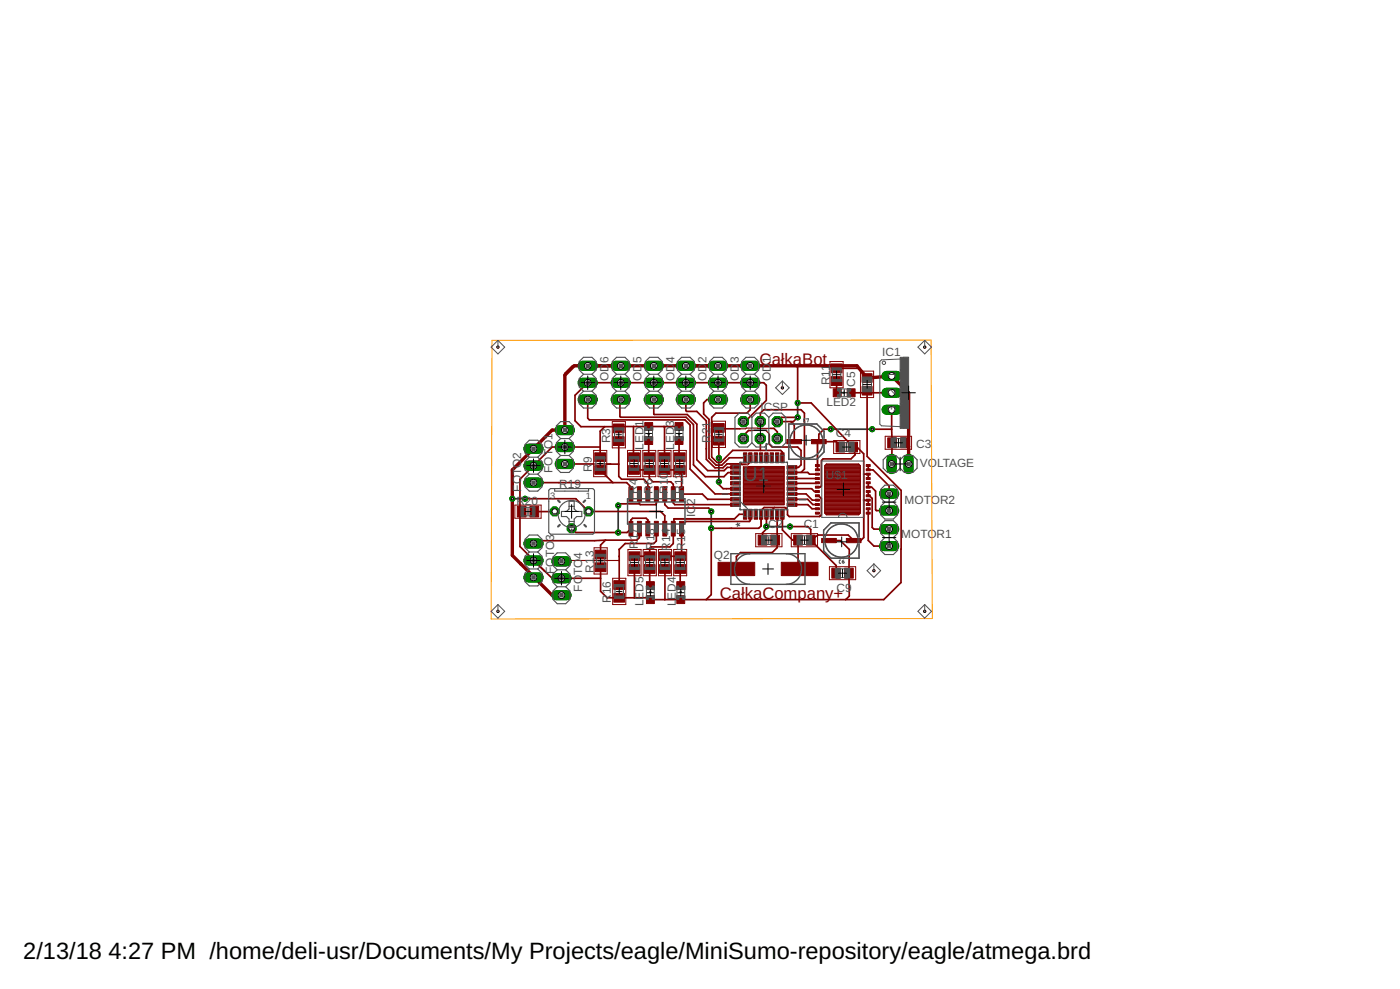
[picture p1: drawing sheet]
<svg xmlns="http://www.w3.org/2000/svg" width="210mm" height="148mm" viewBox="0 0 210 148" stroke-linecap="round" stroke-linejoin="round" font-family="sans-serif">
<defs><g id="words">
<g font-size="3.5">
<text x="3.5" y="143.7">2/13/18</text>
<text x="16.3" y="143.7">4:27 PM /home/deli-usr/Documents/My Projects/eagle/MiniSumo-repository/eagle/atmega.brd</text>
</g>
<text font-size="2.9" fill="#505050" x="111.5" y="72.1">U1</text>
<g font-size="2.5" fill="#800000">
<text x="113.9" y="54.7">CałkaBot</text>
<text x="107.9" y="89.8">CałkaCompany+</text>
</g>
<g font-size="1.8" fill="#505050">
<text x="132.3" y="53.3">IC1</text>
<text x="91.2" y="57.1" transform="rotate(-90 91.2 57.1)">OD</text>
<text x="91.2" y="54.4" transform="rotate(-90 91.2 54.4)">6</text>
<text x="96.2" y="57.1" transform="rotate(-90 96.2 57.1)">OD</text>
<text x="96.2" y="54.4" transform="rotate(-90 96.2 54.4)">5</text>
<text x="101.1" y="57.1" transform="rotate(-90 101.1 57.1)">OD</text>
<text x="101.1" y="54.4" transform="rotate(-90 101.1 54.4)">4</text>
<text x="105.9" y="57.1" transform="rotate(-90 105.9 57.1)">OD</text>
<text x="105.9" y="54.4" transform="rotate(-90 105.9 54.4)">2</text>
<text x="110.8" y="57.1" transform="rotate(-90 110.8 57.1)">OD</text>
<text x="110.8" y="54.4" transform="rotate(-90 110.8 54.4)">3</text>
<text x="115.6" y="57.1" transform="rotate(-90 115.6 57.1)">OD</text>
<text x="115.6" y="54.4" transform="rotate(-90 115.6 54.4)">1</text>
<text x="124.4" y="57.7" transform="rotate(-90 124.4 57.7)">R11</text>
<text x="128.2" y="57.9" transform="rotate(-90 128.2 57.9)">C5</text>
<text x="134.3" y="59.2" transform="rotate(-90 134.3 59.2)">2</text>
<text x="134.3" y="56.7" transform="rotate(-90 134.3 56.7)">1</text>
<text x="96.5" y="63.9" transform="rotate(-90 96.5 63.9)">1</text>
<text x="101.1" y="63.9" transform="rotate(-90 101.1 63.9)">3</text>
<text x="114" y="61.5">ICSP</text>
<text x="123.9" y="60.9">LED2</text>
<text x="125.3" y="65.5">C4</text>
<text x="134.3" y="61.8" transform="rotate(-90 134.3 61.8)">3</text>
<text x="82.9" y="70.9" transform="rotate(-90 82.9 70.9)">FOTO1</text>
<text x="88.7" y="70.7" transform="rotate(-90 88.7 70.7)">R</text>
<text x="88.7" y="69.4" transform="rotate(-90 88.7 69.4)">9</text>
<text x="91.5" y="66.4" transform="rotate(-90 91.5 66.4)">R3</text>
<text x="96.5" y="67.4" transform="rotate(-90 96.5 67.4)">LED</text>
<text x="100.1" y="71.7" transform="rotate(-90 100.1 71.7)">0</text>
<text x="101.1" y="67.4" transform="rotate(-90 101.1 67.4)">LED</text>
<text x="106.5" y="66.3" transform="rotate(-90 106.5 66.3)">R21</text>
<text x="123.8" y="71.8">U$1</text>
<text x="137.4" y="67.1">C3</text>
<text x="137.9" y="70">VOLTAGE</text>
<text x="77.4" y="75.6">R20</text>
<text x="78.2" y="73.6" transform="rotate(-90 78.2 73.6)">FOTO2</text>
<text x="83.8" y="73.1">R19</text>
<text x="95.6" y="74" transform="rotate(-90 95.6 74)">R4</text>
<text x="97.9" y="74" transform="rotate(-90 97.9 74)">R6</text>
<text x="100.1" y="74" transform="rotate(-90 100.1 74)">R1</text>
<text x="102.4" y="74" transform="rotate(-90 102.4 74)">R12</text>
<text x="104.2" y="77.5" transform="rotate(-90 104.2 77.5)">IC</text>
<text x="104.2" y="75.7" transform="rotate(-90 104.2 75.7)">2</text>
<text x="135.6" y="75.5">MOTOR2</text>
<text x="87.3" y="83.7" transform="rotate(-90 87.3 83.7)">4</text>
<text x="89" y="83.5" transform="rotate(-90 89 83.5)">3</text>
<text x="95.6" y="82.2" transform="rotate(-90 95.6 82.2)">R</text>
<text x="95.6" y="80.9" transform="rotate(-90 95.6 80.9)">17</text>
<text x="98.1" y="82.4" transform="rotate(-90 98.1 82.4)">R18</text>
<text x="100.5" y="82.5" transform="rotate(-90 100.5 82.5)">R14</text>
<text x="102.7" y="82.5" transform="rotate(-90 102.7 82.5)">R15</text>
<text x="107" y="83.7">Q2</text>
<text x="111.6" y="79" transform="rotate(-90 111.6 79)">*</text>
<text x="115.1" y="79.2">C2</text>
<text x="120.5" y="79.2">C1</text>
<text x="135.1" y="80.6">MOTOR1</text>
<text x="83.1" y="86" transform="rotate(-90 83.1 86)">FOTO3</text>
<text x="87.3" y="88.6" transform="rotate(-90 87.3 88.6)">FO</text>
<text x="87.3" y="86.2" transform="rotate(-90 87.3 86.2)">TO</text>
<text x="89" y="85.8" transform="rotate(-90 89 85.8)">R1</text>
<text x="125.4" y="88.7">C9</text>
<text x="91.6" y="90.3" transform="rotate(-90 91.6 90.3)">R16</text>
<text x="96.5" y="90.8" transform="rotate(-90 96.5 90.8)">LED5</text>
<text x="101.3" y="90.8" transform="rotate(-90 101.3 90.8)">LED4</text>
</g>
<g font-size="1.4" fill="#505050">
<text x="82.5" y="74.8">3</text>
<text x="87.8" y="74.8">1</text>
</g>
</g></defs>
<path d="M76.8 74.7h1.9M92.7 75.7v4.1M106.6 76.6v2.5M107.8 68.6v3.6M114.9 78.9h3.5M119.6 60.4v2.1M124.5 64.3h6.3" fill="none" stroke="#000080" stroke-width=".25"/>
<path d="M132.9 56.3h1.6" fill="none" stroke="#008000" stroke-width="1.5"/>
<circle cx="133.7" cy="56.3" r=".51" fill="#fff" stroke="#000" stroke-width=".15"/>
<path d="M132.9 58.8h1.6" fill="none" stroke="#008000" stroke-width="1.5"/>
<circle cx="133.7" cy="58.8" r=".51" fill="#fff" stroke="#000" stroke-width=".15"/>
<path d="M132.9 61.4h1.6" fill="none" stroke="#008000" stroke-width="1.5"/>
<circle cx="133.7" cy="61.4" r=".51" fill="#fff" stroke="#000" stroke-width=".15"/>
<path d="M83.9 69.5h1.5" fill="none" stroke="#008000" stroke-width="1.5"/>
<circle cx="84.7" cy="69.5" r=".51" fill="#fff" stroke="#000" stroke-width=".15"/>
<path d="M83.9 67h1.5" fill="none" stroke="#008000" stroke-width="1.5"/>
<circle cx="84.7" cy="67" r=".51" fill="#fff" stroke="#000" stroke-width=".15"/>
<path d="M83.9 64.4h1.5" fill="none" stroke="#008000" stroke-width="1.5"/>
<circle cx="84.7" cy="64.4" r=".51" fill="#fff" stroke="#000" stroke-width=".15"/>
<path d="M97.3 54.8h1.5" fill="none" stroke="#008000" stroke-width="1.5"/>
<circle cx="98" cy="54.8" r=".51" fill="#fff" stroke="#000" stroke-width=".15"/>
<path d="M97.3 57.3h1.5" fill="none" stroke="#008000" stroke-width="1.5"/>
<circle cx="98" cy="57.3" r=".51" fill="#fff" stroke="#000" stroke-width=".15"/>
<path d="M97.3 59.9h1.5" fill="none" stroke="#008000" stroke-width="1.5"/>
<circle cx="98" cy="59.9" r=".51" fill="#fff" stroke="#000" stroke-width=".15"/>
<path d="M92.3 54.8h1.5" fill="none" stroke="#008000" stroke-width="1.5"/>
<circle cx="93.1" cy="54.8" r=".51" fill="#fff" stroke="#000" stroke-width=".15"/>
<path d="M92.3 57.3h1.5" fill="none" stroke="#008000" stroke-width="1.5"/>
<circle cx="93.1" cy="57.3" r=".51" fill="#fff" stroke="#000" stroke-width=".15"/>
<path d="M92.3 59.9h1.5" fill="none" stroke="#008000" stroke-width="1.5"/>
<circle cx="93.1" cy="59.9" r=".51" fill="#fff" stroke="#000" stroke-width=".15"/>
<path d="M87.4 54.8h1.5" fill="none" stroke="#008000" stroke-width="1.5"/>
<circle cx="88.1" cy="54.8" r=".51" fill="#fff" stroke="#000" stroke-width=".15"/>
<path d="M87.4 57.3h1.5" fill="none" stroke="#008000" stroke-width="1.5"/>
<circle cx="88.1" cy="57.3" r=".51" fill="#fff" stroke="#000" stroke-width=".15"/>
<path d="M87.4 59.9h1.5" fill="none" stroke="#008000" stroke-width="1.5"/>
<circle cx="88.1" cy="59.9" r=".51" fill="#fff" stroke="#000" stroke-width=".15"/>
<path d="M79.2 72.3h1.6" fill="none" stroke="#008000" stroke-width="1.5"/>
<circle cx="80" cy="72.3" r=".51" fill="#fff" stroke="#000" stroke-width=".15"/>
<path d="M79.2 69.8h1.6" fill="none" stroke="#008000" stroke-width="1.5"/>
<circle cx="80" cy="69.8" r=".51" fill="#fff" stroke="#000" stroke-width=".15"/>
<path d="M79.2 67.2h1.6" fill="none" stroke="#008000" stroke-width="1.5"/>
<circle cx="80" cy="67.2" r=".51" fill="#fff" stroke="#000" stroke-width=".15"/>
<path d="M79.2 81.4h1.6" fill="none" stroke="#008000" stroke-width="1.5"/>
<circle cx="80" cy="81.4" r=".51" fill="#fff" stroke="#000" stroke-width=".15"/>
<path d="M79.2 84h1.6" fill="none" stroke="#008000" stroke-width="1.5"/>
<circle cx="80" cy="84" r=".51" fill="#fff" stroke="#000" stroke-width=".15"/>
<path d="M79.2 86.5h1.6" fill="none" stroke="#008000" stroke-width="1.5"/>
<circle cx="80" cy="86.5" r=".51" fill="#fff" stroke="#000" stroke-width=".15"/>
<path d="M83.4 84.1h1.5" fill="none" stroke="#008000" stroke-width="1.5"/>
<circle cx="84.2" cy="84.1" r=".51" fill="#fff" stroke="#000" stroke-width=".15"/>
<path d="M83.4 86.6h1.5" fill="none" stroke="#008000" stroke-width="1.5"/>
<circle cx="84.2" cy="86.6" r=".51" fill="#fff" stroke="#000" stroke-width=".15"/>
<path d="M83.4 89.2h1.5" fill="none" stroke="#008000" stroke-width="1.5"/>
<circle cx="84.2" cy="89.2" r=".51" fill="#fff" stroke="#000" stroke-width=".15"/>
<circle cx="111.5" cy="65.7" r=".83" fill="#008000" stroke="#008000" stroke-width=".15"/>
<circle cx="111.5" cy="65.7" r=".51" fill="#fff" stroke="#000" stroke-width=".15"/>
<circle cx="111.5" cy="63.2" r=".83" fill="#008000" stroke="#008000" stroke-width=".15"/>
<circle cx="111.5" cy="63.2" r=".51" fill="#fff" stroke="#000" stroke-width=".15"/>
<circle cx="114" cy="65.7" r=".83" fill="#008000" stroke="#008000" stroke-width=".15"/>
<circle cx="114" cy="65.7" r=".51" fill="#fff" stroke="#000" stroke-width=".15"/>
<circle cx="114" cy="63.2" r=".83" fill="#008000" stroke="#008000" stroke-width=".15"/>
<circle cx="114" cy="63.2" r=".51" fill="#fff" stroke="#000" stroke-width=".15"/>
<circle cx="116.5" cy="65.7" r=".83" fill="#008000" stroke="#008000" stroke-width=".15"/>
<circle cx="116.5" cy="65.7" r=".51" fill="#fff" stroke="#000" stroke-width=".15"/>
<circle cx="116.5" cy="63.2" r=".83" fill="#008000" stroke="#008000" stroke-width=".15"/>
<circle cx="116.5" cy="63.2" r=".51" fill="#fff" stroke="#000" stroke-width=".15"/>
<path d="M133.7 68.7v1.6" fill="none" stroke="#008000" stroke-width="1.5"/>
<circle cx="133.7" cy="69.5" r=".51" fill="#fff" stroke="#000" stroke-width=".15"/>
<path d="M136.2 68.7v1.6" fill="none" stroke="#008000" stroke-width="1.5"/>
<circle cx="136.2" cy="69.5" r=".51" fill="#fff" stroke="#000" stroke-width=".15"/>
<path d="M111.7 54.8h1.5" fill="none" stroke="#008000" stroke-width="1.5"/>
<circle cx="112.5" cy="54.8" r=".51" fill="#fff" stroke="#000" stroke-width=".15"/>
<path d="M111.7 57.3h1.5" fill="none" stroke="#008000" stroke-width="1.5"/>
<circle cx="112.5" cy="57.3" r=".51" fill="#fff" stroke="#000" stroke-width=".15"/>
<path d="M111.7 59.9h1.5" fill="none" stroke="#008000" stroke-width="1.5"/>
<circle cx="112.5" cy="59.9" r=".51" fill="#fff" stroke="#000" stroke-width=".15"/>
<path d="M102.1 54.8h1.5" fill="none" stroke="#008000" stroke-width="1.5"/>
<circle cx="102.8" cy="54.8" r=".51" fill="#fff" stroke="#000" stroke-width=".15"/>
<path d="M102.1 57.3h1.5" fill="none" stroke="#008000" stroke-width="1.5"/>
<circle cx="102.8" cy="57.3" r=".51" fill="#fff" stroke="#000" stroke-width=".15"/>
<path d="M102.1 59.9h1.5" fill="none" stroke="#008000" stroke-width="1.5"/>
<circle cx="102.8" cy="59.9" r=".51" fill="#fff" stroke="#000" stroke-width=".15"/>
<path d="M106.9 54.8h1.5" fill="none" stroke="#008000" stroke-width="1.5"/>
<circle cx="107.7" cy="54.8" r=".51" fill="#fff" stroke="#000" stroke-width=".15"/>
<path d="M106.9 57.3h1.5" fill="none" stroke="#008000" stroke-width="1.5"/>
<circle cx="107.7" cy="57.3" r=".51" fill="#fff" stroke="#000" stroke-width=".15"/>
<path d="M106.9 59.9h1.5" fill="none" stroke="#008000" stroke-width="1.5"/>
<circle cx="107.7" cy="59.9" r=".51" fill="#fff" stroke="#000" stroke-width=".15"/>
<path d="M132.5 79.3h1.6" fill="none" stroke="#008000" stroke-width="1.5"/>
<circle cx="133.3" cy="79.3" r=".51" fill="#fff" stroke="#000" stroke-width=".15"/>
<path d="M132.5 81.8h1.6" fill="none" stroke="#008000" stroke-width="1.5"/>
<circle cx="133.3" cy="81.8" r=".51" fill="#fff" stroke="#000" stroke-width=".15"/>
<path d="M132.5 74h1.6" fill="none" stroke="#008000" stroke-width="1.5"/>
<circle cx="133.3" cy="74" r=".51" fill="#fff" stroke="#000" stroke-width=".15"/>
<path d="M132.5 76.5h1.6" fill="none" stroke="#008000" stroke-width="1.5"/>
<circle cx="133.3" cy="76.5" r=".51" fill="#fff" stroke="#000" stroke-width=".15"/>
<circle cx="88.2" cy="76.6" r=".71" fill="#008000" stroke="#008000" stroke-width=".15"/>
<circle cx="88.2" cy="76.6" r=".4" fill="#fff" stroke="#000" stroke-width=".15"/>
<circle cx="83.2" cy="76.6" r=".71" fill="#008000" stroke="#008000" stroke-width=".15"/>
<circle cx="83.2" cy="76.6" r=".4" fill="#fff" stroke="#000" stroke-width=".15"/>
<circle cx="85.7" cy="79.1" r=".71" fill="#008000" stroke="#008000" stroke-width=".15"/>
<circle cx="85.7" cy="79.1" r=".4" fill="#fff" stroke="#000" stroke-width=".15"/>
<circle cx="76.8" cy="74.7" r=".38" fill="#008000" stroke="#008000" stroke-width=".15"/>
<circle cx="76.8" cy="74.7" r=".17" fill="#fff" stroke="#000" stroke-width=".15"/>
<circle cx="78.7" cy="74.7" r=".38" fill="#008000" stroke="#008000" stroke-width=".15"/>
<circle cx="78.7" cy="74.7" r=".17" fill="#fff" stroke="#000" stroke-width=".15"/>
<circle cx="118.4" cy="78.9" r=".38" fill="#008000" stroke="#008000" stroke-width=".15"/>
<circle cx="118.4" cy="78.9" r=".17" fill="#fff" stroke="#000" stroke-width=".15"/>
<circle cx="114.9" cy="78.9" r=".38" fill="#008000" stroke="#008000" stroke-width=".15"/>
<circle cx="114.9" cy="78.9" r=".17" fill="#fff" stroke="#000" stroke-width=".15"/>
<circle cx="119.6" cy="60.4" r=".38" fill="#008000" stroke="#008000" stroke-width=".15"/>
<circle cx="119.6" cy="60.4" r=".17" fill="#fff" stroke="#000" stroke-width=".15"/>
<circle cx="119.6" cy="62.5" r=".38" fill="#008000" stroke="#008000" stroke-width=".15"/>
<circle cx="119.6" cy="62.5" r=".17" fill="#fff" stroke="#000" stroke-width=".15"/>
<circle cx="106.6" cy="76.6" r=".38" fill="#008000" stroke="#008000" stroke-width=".15"/>
<circle cx="106.6" cy="76.6" r=".17" fill="#fff" stroke="#000" stroke-width=".15"/>
<circle cx="106.6" cy="79.1" r=".38" fill="#008000" stroke="#008000" stroke-width=".15"/>
<circle cx="106.6" cy="79.1" r=".17" fill="#fff" stroke="#000" stroke-width=".15"/>
<circle cx="107.8" cy="72.2" r=".38" fill="#008000" stroke="#008000" stroke-width=".15"/>
<circle cx="107.8" cy="72.2" r=".17" fill="#fff" stroke="#000" stroke-width=".15"/>
<circle cx="107.8" cy="68.6" r=".38" fill="#008000" stroke="#008000" stroke-width=".15"/>
<circle cx="107.8" cy="68.6" r=".17" fill="#fff" stroke="#000" stroke-width=".15"/>
<circle cx="124.5" cy="64.3" r=".38" fill="#008000" stroke="#008000" stroke-width=".15"/>
<circle cx="124.5" cy="64.3" r=".17" fill="#fff" stroke="#000" stroke-width=".15"/>
<circle cx="130.8" cy="64.3" r=".38" fill="#008000" stroke="#008000" stroke-width=".15"/>
<circle cx="130.8" cy="64.3" r=".17" fill="#fff" stroke="#000" stroke-width=".15"/>
<circle cx="92.7" cy="79.8" r=".38" fill="#008000" stroke="#008000" stroke-width=".15"/>
<circle cx="92.7" cy="79.8" r=".17" fill="#fff" stroke="#000" stroke-width=".15"/>
<circle cx="92.7" cy="75.7" r=".38" fill="#008000" stroke="#008000" stroke-width=".15"/>
<circle cx="92.7" cy="75.7" r=".17" fill="#fff" stroke="#000" stroke-width=".15"/>
<g fill="#800000" stroke="#800000" stroke-width=".15">
<path d="M120.9 80.2h1.3v1.5h-1.3z"/>
<path d="M119 80.2h1.3v1.5h-1.3z"/>
<path d="M113.7 80.2h1.3v1.5h-1.3z"/>
<path d="M115.6 80.2h1.3v1.5h-1.3z"/>
<path d="M135 65.6h1.3v1.5h-1.3z"/>
<path d="M133.1 65.6h1.3v1.5h-1.3z"/>
<path d="M127.3 66.2h1.3v1.5h-1.3z"/>
<path d="M125.3 66.2h1.4v1.5h-1.4z"/>
<path d="M129.3 56h1.4v1.3h-1.4z"/>
<path d="M129.3 57.9h1.4v1.3h-1.4z"/>
<path d="M126.9 80.7h2.2v.6h-2.2z"/>
<path d="M123.2 80.7h2.2v.6h-2.2z"/>
<path d="M118 65.8h2.2v.7h-2.2z"/>
<path d="M121.7 65.8h2.2v.7h-2.2z"/>
<path d="M124.7 85.1h1.3v1.5h-1.3z"/>
<path d="M126.6 85.1h1.3v1.5h-1.3z"/>
<path d="M100.6 72.9h.6v2.2h-.6z"/>
<path d="M100.6 78.1h.6v2.2h-.6z"/>
<path d="M101.9 72.9h.6v2.2h-.6z"/>
<path d="M99.4 72.9h.6v2.2h-.6z"/>
<path d="M98.1 72.9h.6v2.2h-.6z"/>
<path d="M101.9 78.1h.6v2.2h-.6z"/>
<path d="M99.4 78.1h.6v2.2h-.6z"/>
<path d="M98.1 78.1h.6v2.2h-.6z"/>
<path d="M95.6 72.9h.6v2.2h-.6z"/>
<path d="M95.6 78.1h.6v2.2h-.6z"/>
<path d="M96.8 72.9h.6v2.2h-.6z"/>
<path d="M94.3 72.9h.6v2.2h-.6z"/>
<path d="M96.8 78.1h.6v2.2h-.6z"/>
<path d="M94.3 78.1h.6v2.2h-.6z"/>
<path d="M96.7 65.4h1.2v1.2h-1.2z"/>
<path d="M96.7 63.3h1.2v1.2h-1.2z"/>
<path d="M124.9 58.3h1.2v1.1h-1.2z"/>
<path d="M127 58.3h1.2v1.1h-1.2z"/>
<path d="M101.2 65.4h1.2v1.2h-1.2z"/>
<path d="M101.2 63.3h1.2v1.2h-1.2z"/>
<path d="M101.5 87.1h1.2v1.2h-1.2z"/>
<path d="M101.5 89.2h1.2v1.2h-1.2z"/>
<path d="M96.9 87.1h1.2v1.2h-1.2z"/>
<path d="M96.9 89.2h1.2v1.2h-1.2z"/>
<path d="M107.7 84.2h5.5v2h-5.5z"/>
<path d="M117.1 84.2h5.5v2h-5.5z"/>
<path d="M98.8 69.7h1.6v1.4h-1.6z"/>
<path d="M98.8 67.8h1.6v1.4h-1.6z"/>
<path d="M124.6 54.5h1.6v1.3h-1.6z"/>
<path d="M124.6 56.4h1.6v1.3h-1.6z"/>
<path d="M101.1 69.7h1.6v1.4h-1.6z"/>
<path d="M101.1 67.8h1.6v1.4h-1.6z"/>
<path d="M89.2 82.4h1.6v1.3h-1.6z"/>
<path d="M89.2 84.3h1.6v1.3h-1.6z"/>
<path d="M98.9 82.7h1.6v1.3h-1.6z"/>
<path d="M98.9 84.6h1.6v1.3h-1.6z"/>
<path d="M101.2 82.7h1.6v1.3h-1.6z"/>
<path d="M101.2 84.6h1.6v1.3h-1.6z"/>
<path d="M92 87h1.6v1.3h-1.6z"/>
<path d="M92 88.9h1.6v1.3h-1.6z"/>
<path d="M94.3 82.7h1.6v1.3h-1.6z"/>
<path d="M94.3 84.6h1.6v1.3h-1.6z"/>
<path d="M96.6 82.7h1.6v1.3h-1.6z"/>
<path d="M96.6 84.6h1.6v1.3h-1.6z"/>
<path d="M79.5 75.8h1.3v1.6h-1.3z"/>
<path d="M77.6 75.8h1.3v1.6h-1.3z"/>
<path d="M92 65.4h1.6v1.3h-1.6z"/>
<path d="M92 63.5h1.6v1.3h-1.6z"/>
<path d="M94.3 69.7h1.6v1.4h-1.6z"/>
<path d="M94.3 67.8h1.6v1.4h-1.6z"/>
<path d="M96.5 69.7h1.6v1.4h-1.6z"/>
<path d="M96.5 67.8h1.6v1.4h-1.6z"/>
<path d="M89.2 69.7h1.6v1.4h-1.6z"/>
<path d="M89.2 67.8h1.6v1.4h-1.6z"/>
<path d="M122.3 76.7h.6v.3h-.6z"/>
<path d="M122.3 76.1h.6v.3h-.6z"/>
<path d="M122.3 75.4h.6v.3h-.6z"/>
<path d="M122.3 74.8h.6v.3h-.6z"/>
<path d="M122.3 74.1h.6v.3h-.6z"/>
<path d="M122.3 73.5h.6v.3h-.6z"/>
<path d="M122.3 72.8h.6v.3h-.6z"/>
<path d="M122.3 72.2h.6v.3h-.6z"/>
<path d="M122.3 71.5h.6v.3h-.6z"/>
<path d="M122.3 70.9h.6v.3h-.6z"/>
<path d="M122.3 70.2h.6v.3h-.6z"/>
<path d="M122.3 69.6h.6v.3h-.6z"/>
<path d="M129.9 76.7h.6v.3h-.6z"/>
<path d="M129.9 76.1h.6v.3h-.6z"/>
<path d="M129.9 75.4h.6v.3h-.6z"/>
<path d="M129.9 74.8h.6v.3h-.6z"/>
<path d="M129.9 74.1h.6v.3h-.6z"/>
<path d="M129.9 73.5h.6v.3h-.6z"/>
<path d="M129.9 72.8h.6v.3h-.6z"/>
<path d="M129.9 72.2h.6v.3h-.6z"/>
<path d="M129.9 71.5h.6v.3h-.6z"/>
<path d="M129.9 70.9h.6v.3h-.6z"/>
<path d="M129.9 70.2h.6v.3h-.6z"/>
<path d="M129.9 69.6h.6v.3h-.6z"/>
<path d="M111.5 76.3h.5v1.5h-.5z"/>
<path d="M112.2 76.3h.6v1.5h-.6z"/>
<path d="M113.1 76.3h.5v1.5h-.5z"/>
<path d="M113.9 76.3h.5v1.5h-.5z"/>
<path d="M114.7 76.3h.5v1.5h-.5z"/>
<path d="M115.5 76.3h.5v1.5h-.5z"/>
<path d="M116.3 76.3h.5v1.5h-.5z"/>
<path d="M117.1 76.3h.5v1.5h-.5z"/>
<path d="M118 75.4h1.5v.5h-1.5z"/>
<path d="M118 74.5h1.5v.6h-1.5z"/>
<path d="M118 73.7h1.5v.6h-1.5z"/>
<path d="M118 73h1.5v.5h-1.5z"/>
<path d="M118 72.2h1.5v.5h-1.5z"/>
<path d="M118 71.4h1.5v.5h-1.5z"/>
<path d="M118 70.5h1.5v.6h-1.5z"/>
<path d="M118 69.8h1.5v.5h-1.5z"/>
<path d="M117.1 67.8h.5v1.5h-.5z"/>
<path d="M116.3 67.8h.5v1.5h-.5z"/>
<path d="M115.5 67.8h.5v1.5h-.5z"/>
<path d="M114.7 67.8h.5v1.5h-.5z"/>
<path d="M113.9 67.8h.5v1.5h-.5z"/>
<path d="M113.1 67.8h.5v1.5h-.5z"/>
<path d="M112.2 67.8h.6v1.5h-.6z"/>
<path d="M111.5 67.8h.5v1.5h-.5z"/>
<path d="M109.5 69.8h1.5v.5h-1.5z"/>
<path d="M109.5 70.5h1.5v.6h-1.5z"/>
<path d="M109.5 71.4h1.5v.5h-1.5z"/>
<path d="M109.5 72.2h1.5v.5h-1.5z"/>
<path d="M109.5 73h1.5v.5h-1.5z"/>
<path d="M109.5 73.7h1.5v.6h-1.5z"/>
<path d="M109.5 74.5h1.5v.6h-1.5z"/>
<path d="M109.5 75.4h1.5v.5h-1.5z"/>
<path d="M107 65.4h1.6v1.3h-1.6z"/>
<path d="M107 63.5h1.6v1.3h-1.6z"/>
</g>
<g fill="none" stroke="#800000" stroke-width=".17">
<path d="M89 69.5h2.5M97.1 77.9v.5M100.9 78.8v.4M101 77.8h9.1M102.2 78.8v.4M105.5 61.3v.7M108.9 73.2h.1M109.4 69.5h2.4M109.4 79.1h.3M110.1 75.6h.2M110.1 74.8h.2M110.3 73.2l-.1 .1"/>
<path d="M111.5 71h6.1M111.5 73.2h6.1M111.5 70.8h6.1M111.5 75.5h6.1M111.5 75.4h6.1M111.5 75.2h6.1M111.5 75.1h6.1M111.5 75h6.1M111.5 74.9h6.1M111.5 74.8h6.1M111.5 74.6h6.1M111.5 74.5h6.1"/>
<path d="M111.5 74.4h6.1M111.5 74.3h6.1M111.5 74.1h6.1M111.5 74h6.1M111.5 73.9h6.1M111.5 73.8h6.1M111.5 73.7h6.1M111.5 73.6h6.1M111.5 73.4h6.1M111.5 73.3h6.1M111.5 73.1h6.1M111.5 72.9h6.1"/>
<path d="M111.5 72.8h6.1M111.5 72.7h6.1M111.5 72.6h6.1M111.5 72.5h6.1M111.5 72.3h6.1M111.5 72.2h6.1M111.5 72.1h6.1M111.5 72h6.1M111.5 71.9h6.1M111.5 71.7h6.1M111.5 71.6h6.1M111.5 71.5h6.1"/>
<path d="M111.5 71.4h6.1M111.5 71.3h6.1M111.5 71.1h6.1M111.5 70.9h6.1M111.5 70.7h6.1M111.5 70.5h6.1M111.5 70.4h6.1M111.5 70.3h6.1M111.5 70.2h6.1M111.5 70.1h6.1M112.2 69.9h5.4v5.7h-6.1v-5.7h6.1M112.6 64.5h2.2l.5 .4"/>
<path d="M114 76.5v.5l.1 .1M114.1 77v1.8M115.5 64.2l-3.6-.1-.1 .1h-.8M115.7 76.8v.2M118.7 74h.4M121.1 70.8h-2.4M122.6 72.3l-.1 .1M122.6 75.6h-.3M122.8 66.2l-.2 .2v4M123.2 68.9l-.1 .1M123.7 71h5.3M123.7 73.2h5.3"/>
<path d="M123.7 70.8h5.3M123.7 75.6h5.3M123.7 76.8h5.3M123.7 76.7h5.3M123.7 76.6h5.3M123.7 76.4h5.3M123.7 76.3h5.3M123.7 76.2h5.3M123.7 76.1h5.3M123.7 76h5.3M123.7 75.8h5.3M123.7 75.7h5.3"/>
<path d="M123.7 75.5h5.3M123.7 75.4h5.3M123.7 75.2h5.3M123.7 75.1h5.3M123.7 75h5.3M123.7 74.9h5.3M123.7 74.8h5.3M123.7 74.6h5.3M123.7 74.5h5.3M123.7 74.4h5.3M123.7 74.3h5.3M123.7 74.1h5.3"/>
<path d="M123.7 74h5.3M123.7 73.9h5.3M123.7 73.8h5.3M123.7 73.7h5.3M123.7 73.6h5.3M123.7 73.4h5.3M123.7 73.3h5.3M123.7 73.1h5.3M123.7 72.9h5.3M123.7 72.8h5.3M123.7 72.7h5.3M123.7 72.6h5.3"/>
<path d="M123.7 72.5h5.3M123.7 72.3h5.3M123.7 72.2h5.3M123.7 72.1h5.3M123.7 72h5.3M123.7 71.9h5.3M123.7 71.7h5.3M123.7 71.6h5.3M123.7 71.5h5.3M123.7 71.4h5.3M123.7 71.3h5.3M123.7 71.1h5.3"/>
<path d="M123.7 70.9h5.3M123.7 70.7h5.3M123.7 70.5h5.3M123.7 70.4h5.3M123.7 70.3h5.3M123.7 70.2h5.3M123.7 70.1h5.3M123.7 69.9h5.3M123.7 69.8h5.3M123.7 76.9h5.2M123.7 69.7h5.2M123.8 77h5"/>
<path d="M123.8 69.6h5M123.9 69.5h4.8l.3 .3v7.1l-.3 .2h-4.8l-.2-.2v-7.1zM125.4 66.2h.1M129.5 74.8l.7 .1M129.5 71v9.5M129.8 71h.4M92.8 84h-7.4l-.1 .1h-1.1M102.2 83.1l-.3 .2M128 81h.6"/>
</g>
<g fill="none" stroke="#800000" stroke-width=".25">
<path d="M85.8 54.8l-1.1 1.1v.3M88.1 59.9v2.8l.3 .2h14.3l.8 .8v6.6l3.7 3.7h3.1M93.1 59.9l-.2 .1v2.4l.1 .1h9.9l1.1 1.1v6l1.7 1.8h2.8l.7-.6h1.1M98 59.9l.1 2.2h4.9l1.5 1.4v5.4l1.6 1.6h2.5l.5-.5h1.2M102.8 59.9v1.6l.2 .1h1.5l1.4 1.5v5.7l1.3 1.3h1.2l.6-.6 3.1 .1 .4-.4v-.6M107.7 59.9h-1.7l-.5 .5v1.6l.8 .8v5.8l1.1 1.1h.8l1.1-1.1h2.4M112.5 59.9v1.5l-.5 .5h-4.7l-.6 .6v6l.8 .8h.6l1.8-1.8h7.2l.2 .2v.9M119.5 54.8l.1 .1M119.6 54.8v5.6h2l6.3 6.6M125.4 55.2h3.5l1.1 1.4M125.4 57.1v1.7h.1M127.6 58.8h2.4"/>
<path d="M133.7 58.8h-3.4l-.3-.3v9.9l5.1 5.1v13.8l-2.6 2.5h-35l-.3-.2h-6.2l-1-1v-3.6M78 76.4l.2 .2M78.7 74.7h7.6l1.9 1.9h10.8l.7 .7v1.9M80 72.3h14l.6 .6v1.1M83.2 76.6h-3.1M84.7 69.5h4.3M85.7 79.1l.6 .7h7.7l.6-.6v-1.3l.2-.3h2.1l.2 .3v1.3M89.9 70.5l.1-.1 1.9 1.9M90 67h-7.2l-4.8 4.8v10.1l3.6 3.6M90.7 63.9l-.7 .7v3.9l.1-.3M91 69.5h1.8M92.8 66.1v5.3l.4 .4h3.3l.6 .6v1.6"/>
<path d="M93.1 63.9l-.3 .3M93.5 63.9h-.1M95 63.9v4.5l.1 .1M95.1 70.4h2.2v1.2l.6 .6h2.7l.3 .4v2.8l.3 .2h8.9M95.9 79.2v1.3l-.4 .4h-4.7M95.9 74v1.5M95.9 75.5h-3l-.2 .2M97.3 66v2.4v.1M98.4 74v1.5l-.1 .1h-2.3l-.1-.1M98.4 79.2v1.8l-.4 .4h-4.3l-.9 .9v5.4M99.5 63.9l.1 .1v4.5M99.6 70.4h2.3l.3 .3v3.3h3.1l.8 .8"/>
<path d="M99.7 74v1.6l.5 .5h6.1l.3 .5M100.9 79.2v2.2l-.5 .5h-2.8l-.2 .3v1.1h-2.3M101.8 66v2.4l.1 .1M102.2 79.2v3.9M105.9 67.2h.1M106.1 74.8h4M106.1 74.8h.1M107.8 72.2v.4l.6 .6h1.9M107.8 66.3v2.3M107.8 64.1l.1 .1h3.1M111.5 63.2h.2l3.2-3.2v-2.3l-.4-.4h-26.4l-1.9 1.9v3.8l.9 .9h14.7M111.7 77h-.9l-.7 .7h-9l-.1 1-.1 .1"/>
<path d="M112.5 77v1l-.1 .1h-9.6l-.6 .7M112.6 64.5h-.4l-.7 .8v.4M114 63.2v-1.3l.5-.5h5.6l.5 .5v8.4l-.5 .5M114 65.7v1.8M114.1 77v1.8l-.4 .3h-7.1v10l-.7 .7M114.9 77v2.2l-.6 .6v1.1M114.9 78.9h.1M115.3 65.1v1.4l.5 .5h3.8l.5 .5v2.1l-.4 .4h-1M115.5 64.2h.5l.5 .5v1M116.1 76l-.4 .4v.6M116.5 77v5l-.7 .8h-4.8l-.6 .6v1.8M117.2 62.5h2.4l-.6 .7h-2.5z"/>
<path d="M117.3 77v2.4l1.5 1.5h.9v4.1l.2 .2M117.8 76.1h.1M117.8 76.1l-.1-.1h-3.1l-.6 .5M118.4 78.9h2.7l.5 .4v1.6M118.6 63.2l.5 .5v2.5M118.7 73.2h3l.4 .4h.5M118.7 72.4h3.8M118.7 71.6l.1 .1h3.8M118.7 75.6h2.4l.7 .6h.8M118.7 74.8h2.4l.8 .8h.7M119.1 70.8h2l.3 .2h1.2M119.1 74h1.8l.9 .9h.8"/>
<path d="M122.6 74.3h.1l.4 .4v2.4l-.2 .3h-4.6l-.2-.3v-.7l-.3-.3M122.6 66.3v4.1M123.1 69v3.8l-.1 .2h-.4M124.5 64.3h-1l-.7 .8v1.1h2.6M125.4 66.2l.6 .8M127.9 67h.6l1 1v12.5l-.4 .5h-.5M127.9 67l.3 1.1-.6 .6h-4.2l-.2 .2M129.5 75l.7-.1v.7M129.5 71.1l.7-.1v.7M130.2 72.3v.7h.5l.6 .6v2.8l.1 .1h1.9M130.2 69.7v.7h.7l2.4 2.4v1.2M130.2 73.6v.7h.2l.4 .4v4.3l.2 .3h2.3"/>
<path d="M130.2 76.2v4.8l.8 .8h2.3M130.8 64.3h2.9M133.7 64.3v5.2M133.7 61.4v2.9M76.8 83.2l3.2 3.3 2.8 2.7M80 84l1.6 1.5M81.6 85.5l1.2 1.1h7.2M90.8 80.9l-10.4 .1-.4 .4M90.8 80.9l-.8 .8v1.4M92.8 83.3v.1M95.1 85.2v4.4M97.4 85.2v2.5h.1"/>
<path d="M99.7 85.2v4.6M99.7 83.3h2.3M102 85.2v2.5h.1M116.5 80.2l-.3 .7 .3-.3M121.6 80.9l1-.7h4.6l.8 .8M121.6 80.9l3.8 3.8v1.2M122.1 80.8l-.5 .1M124.3 81h1.7l1.3 1.3v7l-.5 .5"/>
</g>
<path d="M125.1 54.8l.3 .4M125.2 54.8l.4 .4M135.7 66.3l.5 .6M136.2 69.5v-10.7l-2.5-2.5-3.7 .3-1.5-1.8h-42.4l-1.4 1.4v8.2h-1.9l-6 6v12.8l6 6h1.4M78.1 84.5h.1" fill="none" stroke="#800000" stroke-width=".51"/>
<path d="M132.9 56.3h1.6" fill="none" stroke="#008000" stroke-width="1.5"/>
<circle cx="133.7" cy="56.3" r=".51" fill="#fff" stroke="#000" stroke-width=".15"/>
<path d="M132.9 58.8h1.6" fill="none" stroke="#008000" stroke-width="1.5"/>
<circle cx="133.7" cy="58.8" r=".51" fill="#fff" stroke="#000" stroke-width=".15"/>
<path d="M132.9 61.4h1.6" fill="none" stroke="#008000" stroke-width="1.5"/>
<circle cx="133.7" cy="61.4" r=".51" fill="#fff" stroke="#000" stroke-width=".15"/>
<path d="M83.9 69.5h1.5" fill="none" stroke="#008000" stroke-width="1.5"/>
<circle cx="84.7" cy="69.5" r=".51" fill="#fff" stroke="#000" stroke-width=".15"/>
<path d="M83.9 67h1.5" fill="none" stroke="#008000" stroke-width="1.5"/>
<circle cx="84.7" cy="67" r=".51" fill="#fff" stroke="#000" stroke-width=".15"/>
<path d="M83.9 64.4h1.5" fill="none" stroke="#008000" stroke-width="1.5"/>
<circle cx="84.7" cy="64.4" r=".51" fill="#fff" stroke="#000" stroke-width=".15"/>
<path d="M97.3 54.8h1.5" fill="none" stroke="#008000" stroke-width="1.5"/>
<circle cx="98" cy="54.8" r=".51" fill="#fff" stroke="#000" stroke-width=".15"/>
<path d="M97.3 57.3h1.5" fill="none" stroke="#008000" stroke-width="1.5"/>
<circle cx="98" cy="57.3" r=".51" fill="#fff" stroke="#000" stroke-width=".15"/>
<path d="M97.3 59.9h1.5" fill="none" stroke="#008000" stroke-width="1.5"/>
<circle cx="98" cy="59.9" r=".51" fill="#fff" stroke="#000" stroke-width=".15"/>
<path d="M92.3 54.8h1.5" fill="none" stroke="#008000" stroke-width="1.5"/>
<circle cx="93.1" cy="54.8" r=".51" fill="#fff" stroke="#000" stroke-width=".15"/>
<path d="M92.3 57.3h1.5" fill="none" stroke="#008000" stroke-width="1.5"/>
<circle cx="93.1" cy="57.3" r=".51" fill="#fff" stroke="#000" stroke-width=".15"/>
<path d="M92.3 59.9h1.5" fill="none" stroke="#008000" stroke-width="1.5"/>
<circle cx="93.1" cy="59.9" r=".51" fill="#fff" stroke="#000" stroke-width=".15"/>
<path d="M87.4 54.8h1.5" fill="none" stroke="#008000" stroke-width="1.5"/>
<circle cx="88.1" cy="54.8" r=".51" fill="#fff" stroke="#000" stroke-width=".15"/>
<path d="M87.4 57.3h1.5" fill="none" stroke="#008000" stroke-width="1.5"/>
<circle cx="88.1" cy="57.3" r=".51" fill="#fff" stroke="#000" stroke-width=".15"/>
<path d="M87.4 59.9h1.5" fill="none" stroke="#008000" stroke-width="1.5"/>
<circle cx="88.1" cy="59.9" r=".51" fill="#fff" stroke="#000" stroke-width=".15"/>
<path d="M79.2 72.3h1.6" fill="none" stroke="#008000" stroke-width="1.5"/>
<circle cx="80" cy="72.3" r=".51" fill="#fff" stroke="#000" stroke-width=".15"/>
<path d="M79.2 69.8h1.6" fill="none" stroke="#008000" stroke-width="1.5"/>
<circle cx="80" cy="69.8" r=".51" fill="#fff" stroke="#000" stroke-width=".15"/>
<path d="M79.2 67.2h1.6" fill="none" stroke="#008000" stroke-width="1.5"/>
<circle cx="80" cy="67.2" r=".51" fill="#fff" stroke="#000" stroke-width=".15"/>
<path d="M79.2 81.4h1.6" fill="none" stroke="#008000" stroke-width="1.5"/>
<circle cx="80" cy="81.4" r=".51" fill="#fff" stroke="#000" stroke-width=".15"/>
<path d="M79.2 84h1.6" fill="none" stroke="#008000" stroke-width="1.5"/>
<circle cx="80" cy="84" r=".51" fill="#fff" stroke="#000" stroke-width=".15"/>
<path d="M79.2 86.5h1.6" fill="none" stroke="#008000" stroke-width="1.5"/>
<circle cx="80" cy="86.5" r=".51" fill="#fff" stroke="#000" stroke-width=".15"/>
<path d="M83.4 84.1h1.5" fill="none" stroke="#008000" stroke-width="1.5"/>
<circle cx="84.2" cy="84.1" r=".51" fill="#fff" stroke="#000" stroke-width=".15"/>
<path d="M83.4 86.6h1.5" fill="none" stroke="#008000" stroke-width="1.5"/>
<circle cx="84.2" cy="86.6" r=".51" fill="#fff" stroke="#000" stroke-width=".15"/>
<path d="M83.4 89.2h1.5" fill="none" stroke="#008000" stroke-width="1.5"/>
<circle cx="84.2" cy="89.2" r=".51" fill="#fff" stroke="#000" stroke-width=".15"/>
<circle cx="111.5" cy="65.7" r=".83" fill="#008000" stroke="#008000" stroke-width=".15"/>
<circle cx="111.5" cy="65.7" r=".51" fill="#fff" stroke="#000" stroke-width=".15"/>
<circle cx="111.5" cy="63.2" r=".83" fill="#008000" stroke="#008000" stroke-width=".15"/>
<circle cx="111.5" cy="63.2" r=".51" fill="#fff" stroke="#000" stroke-width=".15"/>
<circle cx="114" cy="65.7" r=".83" fill="#008000" stroke="#008000" stroke-width=".15"/>
<circle cx="114" cy="65.7" r=".51" fill="#fff" stroke="#000" stroke-width=".15"/>
<circle cx="114" cy="63.2" r=".83" fill="#008000" stroke="#008000" stroke-width=".15"/>
<circle cx="114" cy="63.2" r=".51" fill="#fff" stroke="#000" stroke-width=".15"/>
<circle cx="116.5" cy="65.7" r=".83" fill="#008000" stroke="#008000" stroke-width=".15"/>
<circle cx="116.5" cy="65.7" r=".51" fill="#fff" stroke="#000" stroke-width=".15"/>
<circle cx="116.5" cy="63.2" r=".83" fill="#008000" stroke="#008000" stroke-width=".15"/>
<circle cx="116.5" cy="63.2" r=".51" fill="#fff" stroke="#000" stroke-width=".15"/>
<path d="M133.7 68.7v1.6" fill="none" stroke="#008000" stroke-width="1.5"/>
<circle cx="133.7" cy="69.5" r=".51" fill="#fff" stroke="#000" stroke-width=".15"/>
<path d="M136.2 68.7v1.6" fill="none" stroke="#008000" stroke-width="1.5"/>
<circle cx="136.2" cy="69.5" r=".51" fill="#fff" stroke="#000" stroke-width=".15"/>
<path d="M111.7 54.8h1.5" fill="none" stroke="#008000" stroke-width="1.5"/>
<circle cx="112.5" cy="54.8" r=".51" fill="#fff" stroke="#000" stroke-width=".15"/>
<path d="M111.7 57.3h1.5" fill="none" stroke="#008000" stroke-width="1.5"/>
<circle cx="112.5" cy="57.3" r=".51" fill="#fff" stroke="#000" stroke-width=".15"/>
<path d="M111.7 59.9h1.5" fill="none" stroke="#008000" stroke-width="1.5"/>
<circle cx="112.5" cy="59.9" r=".51" fill="#fff" stroke="#000" stroke-width=".15"/>
<path d="M102.1 54.8h1.5" fill="none" stroke="#008000" stroke-width="1.5"/>
<circle cx="102.8" cy="54.8" r=".51" fill="#fff" stroke="#000" stroke-width=".15"/>
<path d="M102.1 57.3h1.5" fill="none" stroke="#008000" stroke-width="1.5"/>
<circle cx="102.8" cy="57.3" r=".51" fill="#fff" stroke="#000" stroke-width=".15"/>
<path d="M102.1 59.9h1.5" fill="none" stroke="#008000" stroke-width="1.5"/>
<circle cx="102.8" cy="59.9" r=".51" fill="#fff" stroke="#000" stroke-width=".15"/>
<path d="M106.9 54.8h1.5" fill="none" stroke="#008000" stroke-width="1.5"/>
<circle cx="107.7" cy="54.8" r=".51" fill="#fff" stroke="#000" stroke-width=".15"/>
<path d="M106.9 57.3h1.5" fill="none" stroke="#008000" stroke-width="1.5"/>
<circle cx="107.7" cy="57.3" r=".51" fill="#fff" stroke="#000" stroke-width=".15"/>
<path d="M106.9 59.9h1.5" fill="none" stroke="#008000" stroke-width="1.5"/>
<circle cx="107.7" cy="59.9" r=".51" fill="#fff" stroke="#000" stroke-width=".15"/>
<path d="M132.5 79.3h1.6" fill="none" stroke="#008000" stroke-width="1.5"/>
<circle cx="133.3" cy="79.3" r=".51" fill="#fff" stroke="#000" stroke-width=".15"/>
<path d="M132.5 81.8h1.6" fill="none" stroke="#008000" stroke-width="1.5"/>
<circle cx="133.3" cy="81.8" r=".51" fill="#fff" stroke="#000" stroke-width=".15"/>
<path d="M132.5 74h1.6" fill="none" stroke="#008000" stroke-width="1.5"/>
<circle cx="133.3" cy="74" r=".51" fill="#fff" stroke="#000" stroke-width=".15"/>
<path d="M132.5 76.5h1.6" fill="none" stroke="#008000" stroke-width="1.5"/>
<circle cx="133.3" cy="76.5" r=".51" fill="#fff" stroke="#000" stroke-width=".15"/>
<circle cx="88.2" cy="76.6" r=".71" fill="#008000" stroke="#008000" stroke-width=".15"/>
<circle cx="88.2" cy="76.6" r=".4" fill="#fff" stroke="#000" stroke-width=".15"/>
<circle cx="83.2" cy="76.6" r=".71" fill="#008000" stroke="#008000" stroke-width=".15"/>
<circle cx="83.2" cy="76.6" r=".4" fill="#fff" stroke="#000" stroke-width=".15"/>
<circle cx="85.7" cy="79.1" r=".71" fill="#008000" stroke="#008000" stroke-width=".15"/>
<circle cx="85.7" cy="79.1" r=".4" fill="#fff" stroke="#000" stroke-width=".15"/>
<circle cx="76.8" cy="74.7" r=".38" fill="#008000" stroke="#008000" stroke-width=".15"/>
<circle cx="76.8" cy="74.7" r=".17" fill="#fff" stroke="#000" stroke-width=".15"/>
<circle cx="78.7" cy="74.7" r=".38" fill="#008000" stroke="#008000" stroke-width=".15"/>
<circle cx="78.7" cy="74.7" r=".17" fill="#fff" stroke="#000" stroke-width=".15"/>
<circle cx="118.4" cy="78.9" r=".38" fill="#008000" stroke="#008000" stroke-width=".15"/>
<circle cx="118.4" cy="78.9" r=".17" fill="#fff" stroke="#000" stroke-width=".15"/>
<circle cx="114.9" cy="78.9" r=".38" fill="#008000" stroke="#008000" stroke-width=".15"/>
<circle cx="114.9" cy="78.9" r=".17" fill="#fff" stroke="#000" stroke-width=".15"/>
<circle cx="119.6" cy="60.4" r=".38" fill="#008000" stroke="#008000" stroke-width=".15"/>
<circle cx="119.6" cy="60.4" r=".17" fill="#fff" stroke="#000" stroke-width=".15"/>
<circle cx="119.6" cy="62.5" r=".38" fill="#008000" stroke="#008000" stroke-width=".15"/>
<circle cx="119.6" cy="62.5" r=".17" fill="#fff" stroke="#000" stroke-width=".15"/>
<circle cx="106.6" cy="76.6" r=".38" fill="#008000" stroke="#008000" stroke-width=".15"/>
<circle cx="106.6" cy="76.6" r=".17" fill="#fff" stroke="#000" stroke-width=".15"/>
<circle cx="106.6" cy="79.1" r=".38" fill="#008000" stroke="#008000" stroke-width=".15"/>
<circle cx="106.6" cy="79.1" r=".17" fill="#fff" stroke="#000" stroke-width=".15"/>
<circle cx="107.8" cy="72.2" r=".38" fill="#008000" stroke="#008000" stroke-width=".15"/>
<circle cx="107.8" cy="72.2" r=".17" fill="#fff" stroke="#000" stroke-width=".15"/>
<circle cx="107.8" cy="68.6" r=".38" fill="#008000" stroke="#008000" stroke-width=".15"/>
<circle cx="107.8" cy="68.6" r=".17" fill="#fff" stroke="#000" stroke-width=".15"/>
<circle cx="124.5" cy="64.3" r=".38" fill="#008000" stroke="#008000" stroke-width=".15"/>
<circle cx="124.5" cy="64.3" r=".17" fill="#fff" stroke="#000" stroke-width=".15"/>
<circle cx="130.8" cy="64.3" r=".38" fill="#008000" stroke="#008000" stroke-width=".15"/>
<circle cx="130.8" cy="64.3" r=".17" fill="#fff" stroke="#000" stroke-width=".15"/>
<circle cx="92.7" cy="79.8" r=".38" fill="#008000" stroke="#008000" stroke-width=".15"/>
<circle cx="92.7" cy="79.8" r=".17" fill="#fff" stroke="#000" stroke-width=".15"/>
<circle cx="92.7" cy="75.7" r=".38" fill="#008000" stroke="#008000" stroke-width=".15"/>
<circle cx="92.7" cy="75.7" r=".17" fill="#fff" stroke="#000" stroke-width=".15"/>
<g fill="none" stroke="#800000" stroke-width=".15">
<path d="M124.4 54.2h2v3.9h-2zM129 55.6h2v4h-2zM77.2 75.7h3.9v1.9h-3.9zM89 67.5h2v3.9h-2zM91.8 63.2h2v3.9h-2zM94.1 67.5h2v3.9h-2zM96.4 67.5h1.9v3.9h-1.9zM98.7 67.5h1.9v3.9h-1.9zM100.9 67.5h2v3.9h-2zM106.8 63.1h2v3.9h-2zM113.3 79.9h3.9v2h-3.9zM118.6 79.9h4v2h-4z"/>
<path d="M125 66h3.9v1.9h-3.9zM132.7 65.4h4v1.9h-4zM89.1 82.1h1.9v3.9h-1.9zM91.9 86.6h1.9v4h-1.9zM94.1 82.3h2v4h-2zM96.4 82.3h2v4h-2zM98.7 82.3h2v4h-2zM101 82.3h2v4h-2zM124.4 84.9h3.9v1.9h-3.9z"/>
</g>
<g fill="none" stroke="#505050" stroke-width=".21">
<path d="M94.1 74.7h8.6v3.8h-8.6zM94.1 75.2h8.6M118.3 65.6v-2.1h4.2l1 1.1v1M118.5 65.6a2.48 2.48 0 0 1 2.4-1.9 2.48 2.48 0 0 1 2.4 2M123.4 66.7a2.51 2.51 0 0 1-2.5 1.9 2.51 2.51 0 0 1-2.4-1.9M123.5 66.7v1l-1 1.1h-4.2v-2.1M109.6 83h11.1v4.5h-11.1zM112.4 83a2.3 2.3 0 0 0-2.3 2.2 2.3 2.3 0 0 0 2.3 2.3M117.9 83a2.3 2.3 0 0 1 2.3 2.3 2.3 2.3 0 0 1-2.3 2.2M123.5 81.5v1l1.1 1.1h4.2v-2.1M123.7 81.5a2.47 2.47 0 0 0 2.4 2 2.47 2.47 0 0 0 2.5-2M128.6 80.4a2.51 2.51 0 0 0-2.5-1.9 2.51 2.51 0 0 0-2.4 2"/>
<path d="M128.8 80.4v-2.1h-4.2l-1.1 1.1v1.1"/>
</g>
<g fill="none" stroke="#505050" stroke-width=".15">
<path d="M125.6 58.5h.2a.35 .35 0 0 1 .1 .4 .35 .35 0 0 1-.3 .3M125.6 59.4h1.5M126 58.3h1.1M127.5 58.5a.35 .35 0 0 0-.3 .4 .35 .35 0 0 0 .3 .3M129.3 57.2v.8M130.7 57.2v.8M135.1 53.8l-2.9 .1-.3 .3v9.3l.3 .3 2.9 .1M96.7 64.4v1.1M96.9 65.9v-.2a.35 .35 0 0 1 .4-.1 .35 .35 0 0 1 .3 .3M96.9 64a.36 .36 0 0 0 .4 .3 .36 .36 0 0 0 .3-.3M97.8 64.5v1.4M101.2 64.4v1.1"/>
<path d="M101.5 65.9v-.2a.35 .35 0 0 1 .4-.1 .35 .35 0 0 1 .3 .3M101.5 64a.36 .36 0 0 0 .3 .3 .36 .36 0 0 0 .4-.3M102.4 64.5v1.4M111 69.3h7.1v7.1h-7.1zM111 69.8h-1.1v.5h1.1M111 70.6h-1.1v.4h1.1M111 71.4h-1.1v.4h1.1M111 72.2h-1.1v.4h1.1M111 73h-1.1v.4h1.1M111 73.8h-1.1v.4h1.1M111 74.6h-1.1v.4h1.1M111 75.4h-1.1v.4h1.1"/>
<path d="M111 75.1l1.2 1.3M111.5 69.3v-1.1h.5v1.1M111.5 76.4v1h.5v-1M112.3 76.4v1h.4v-1M112.3 69.3v-1.1h.4v1.1M113.1 76.4v1h.5v-1M113.1 69.3v-1.1h.5v1.1M113.9 76.4v1h.4v-1M113.9 69.3v-1.1h.4v1.1M114.7 76.4v1h.4v-1M114.7 69.3v-1.1h.4v1.1M115.5 76.4v1h.4v-1"/>
<path d="M115.5 69.3v-1.1h.4v1.1M116.3 76.4v1h.5v-1M116.3 69.3v-1.1h.5v1.1M117.1 76.4v1h.4v-1M117.1 69.3v-1.1h.4v1.1M118.1 69.8h1v.5h-1M118.1 70.6h1v.4h-1M118.1 71.4h1v.4h-1M118.1 72.2h1v.4h-1M118.1 73h1v.4h-1M118.1 73.8h1v.4h-1M118.1 74.6h1v.4h-1"/>
<path d="M118.1 75.4h1v.4h-1M118.3 63.5h4.2l1 1.1v3.1l-1 1.1h-4.2zM120.7 62.7l-.2 .2v.3h.2M121 62.8l.2-.1-.1 .5M123.2 69.1h6.3v8.4h-6.3zM123.5 79.4l1.1-1.1h4.2v5.3h-4.2l-1.1-1.1zM125.7 77.5a.63 .63 0 0 1 .7-.6 .63 .63 0 0 1 .6 .6M126.6 67.6h.7M126.6 66.3h.7M134.3 67h.8M134.3 65.7h.7M96.9 87.9v1.4"/>
<path d="M97.2 87.9l.2 .3 .3-.1 .2-.2M97.2 89.7a.35 .35 0 0 1 .3-.3 .35 .35 0 0 1 .4 .3M98.1 88.3v1M101.5 87.9v1.4M101.7 87.9l.3 .3 .3-.1 .1-.2M101.7 89.7a.35 .35 0 0 1 .4-.3 .35 .35 0 0 1 .3 .3M102.7 88.3v1M114.9 80.3h.8M114.9 81.6h.8M120.2 81.6h.8M120.2 80.3h.8M125.9 85.2h.8"/>
<path d="M126 86.5h.7M126 83.9l-.2 .1v.3l.2 .1M126.3 84.1h.2v.3l-.2-.1zM126.5 83.9l-.2 .2"/>
<circle cx="125.7" cy="59.3" r=".11"/>
<circle cx="132.5" cy="54.4" r=".25"/>
<circle cx="97.7" cy="65.8" r=".11"/>
<circle cx="102.3" cy="65.8" r=".11"/>
<circle cx="120.9" cy="66.2" r="2.5"/>
<circle cx="97" cy="87.9" r=".11"/>
<circle cx="101.6" cy="87.9" r=".11"/>
<circle cx="126.2" cy="81" r="2.5"/>
</g>
<g fill="#505050" stroke="#505050" stroke-width=".15">
<path d="M135.5 53.5h.7v10.7h-.7z"/>
<path d="M135 53.5h.5v1.9h-.5z"/>
<path d="M135 57.2h.5v.8h-.5z"/>
<path d="M135 59.7h.5v.8h-.5z"/>
<path d="M135 62.3h.5v1.9h-.5z"/>
<path d="M97.2 64.9h.2v.3h-.2z"/>
<path d="M126.4 58.7h.2v.2h-.2z"/>
<path d="M101.7 64.9h.2v.3h-.2z"/>
<path d="M102 88.6h.2v.2h-.2z"/>
<path d="M97.4 88.6h.2v.2h-.2z"/>
<path d="M120.9 80.2h.8v1.4h-.8z"/>
<path d="M119.5 80.2h.8v1.4h-.8z"/>
<path d="M114.2 80.2h.7v1.4h-.7z"/>
<path d="M115.6 80.2h.8v1.4h-.8z"/>
<path d="M135 65.6h.8v1.5h-.8z"/>
<path d="M133.6 65.6h.7v1.5h-.7z"/>
<path d="M127.3 66.3h.8v1.4h-.8z"/>
<path d="M125.8 66.3h.8v1.4h-.8z"/>
<path d="M129.3 56.5h1.4v.8h-1.4z"/>
<path d="M129.3 57.9h1.4v.8h-1.4z"/>
<path d="M125.2 85.2h.8v1.4h-.8z"/>
<path d="M126.7 85.2h.7v1.4h-.7z"/>
<path d="M135 55.4h.5v1.8h-.5z"/>
<path d="M135 58h.5v1.7h-.5z"/>
<path d="M135 60.5h.5v1.8h-.5z"/>
<path d="M101.9 73.5h.5v1.1h-.5z"/>
<path d="M100.7 73.5h.5v1.1h-.5z"/>
<path d="M99.4 73.5h.5v1.1h-.5z"/>
<path d="M98.1 73.5h.6v1.1h-.6z"/>
<path d="M98.1 78.6h.6v1.1h-.6z"/>
<path d="M99.4 78.6h.5v1.1h-.5z"/>
<path d="M100.7 78.6h.5v1.1h-.5z"/>
<path d="M101.9 78.6h.5v1.1h-.5z"/>
<path d="M96.9 73.5h.5v1.1h-.5z"/>
<path d="M95.6 73.5h.5v1.1h-.5z"/>
<path d="M94.3 73.5h.5v1.1h-.5z"/>
<path d="M94.3 78.6h.5v1.1h-.5z"/>
<path d="M95.6 78.6h.5v1.1h-.5z"/>
<path d="M96.9 78.6h.5v1.1h-.5z"/>
<path d="M84.4 66.7h.5v.5h-.5z"/>
<path d="M84.4 69.3h.5v.5h-.5z"/>
<path d="M84.4 64.2h.5v.5h-.5z"/>
<path d="M97.8 57.1h.5v.5h-.5z"/>
<path d="M97.8 54.5h.5v.6h-.5z"/>
<path d="M97.8 59.6h.5v.5h-.5z"/>
<path d="M92.8 57.1h.5v.5h-.5z"/>
<path d="M92.8 54.5h.5v.6h-.5z"/>
<path d="M92.8 59.6h.5v.5h-.5z"/>
<path d="M87.9 57.1h.5v.5h-.5z"/>
<path d="M87.9 54.5h.5v.6h-.5z"/>
<path d="M87.9 59.6h.5v.5h-.5z"/>
<path d="M79.7 69.5h.5v.5h-.5z"/>
<path d="M79.7 72.1h.5v.5h-.5z"/>
<path d="M79.7 67h.5v.5h-.5z"/>
<path d="M79.7 83.7h.5v.5h-.5z"/>
<path d="M79.7 81.2h.5v.5h-.5z"/>
<path d="M79.7 86.3h.5v.5h-.5z"/>
<path d="M83.9 86.4h.5v.5h-.5z"/>
<path d="M83.9 83.8h.5v.5h-.5z"/>
<path d="M83.9 88.9h.5v.5h-.5z"/>
<path d="M111.2 65.4h.5v.6h-.5z"/>
<path d="M111.2 62.9h.5v.5h-.5z"/>
<path d="M113.7 62.9h.6v.5h-.6z"/>
<path d="M113.7 65.4h.6v.6h-.6z"/>
<path d="M116.3 62.9h.5v.5h-.5z"/>
<path d="M116.3 65.4h.5v.6h-.5z"/>
<path d="M133.4 69.3h.5v.5h-.5z"/>
<path d="M136 69.3h.5v.5h-.5z"/>
<path d="M112.2 57.1h.5v.5h-.5z"/>
<path d="M112.2 54.5h.5v.6h-.5z"/>
<path d="M112.2 59.6h.5v.5h-.5z"/>
<path d="M102.6 57.1h.5v.5h-.5z"/>
<path d="M102.6 54.5h.5v.6h-.5z"/>
<path d="M102.6 59.6h.5v.5h-.5z"/>
<path d="M107.4 57.1h.5v.5h-.5z"/>
<path d="M107.4 54.5h.5v.6h-.5z"/>
<path d="M107.4 59.6h.5v.5h-.5z"/>
<path d="M96.6 65.4h.4v.6h-.4z"/>
<path d="M97.4 65.4h.2v.3h-.2z"/>
<path d="M96.9 65.4h.2v.3h-.2z"/>
<path d="M97.1 65.4h.4v.2h-.4z"/>
<path d="M96.6 63.9h.4v.6h-.4z"/>
<path d="M97.5 63.9h.4v.6h-.4z"/>
<path d="M96.9 64.2h.2v.3h-.2z"/>
<path d="M97.4 64.2h.2v.3h-.2z"/>
<path d="M97.1 64.3h.4v.1h-.4z"/>
<path d="M97.6 65.4h.3v.3h-.3z"/>
<path d="M97.5 65.9h.4v.1h-.4z"/>
<path d="M125.6 58.2h.5v.4h-.5z"/>
<path d="M125.8 59h.3v.2h-.3z"/>
<path d="M125.8 58.5h.3v.2h-.3z"/>
<path d="M125.9 58.7h.2v.3h-.2z"/>
<path d="M127.1 58.2h.5v.4h-.5z"/>
<path d="M127.1 59.1h.5v.4h-.5z"/>
<path d="M127.1 58.5h.2v.2h-.2z"/>
<path d="M127.1 59h.2v.2h-.2z"/>
<path d="M127.1 58.7h.2v.3h-.2z"/>
<path d="M125.8 59.2h.3v.3h-.3z"/>
<path d="M125.6 59.1v.4z"/>
<path d="M101.2 65.4h.3v.6h-.3z"/>
<path d="M102 65.4h.2v.3h-.2z"/>
<path d="M101.5 65.4h.2v.3h-.2z"/>
<path d="M101.6 65.4h.4v.2h-.4z"/>
<path d="M101.2 63.9h.3v.6h-.3z"/>
<path d="M102.1 63.9h.3v.6h-.3z"/>
<path d="M101.5 64.2h.2v.3h-.2z"/>
<path d="M102 64.2h.2v.3h-.2z"/>
<path d="M101.6 64.3h.4v.1h-.4z"/>
<path d="M102.1 65.4h.3v.3h-.3z"/>
<path d="M102.1 65.9h.3v.1h-.3z"/>
<path d="M102.4 87.8h.3v.5h-.3z"/>
<path d="M101.7 88h.2v.3h-.2z"/>
<path d="M102.2 88h.2v.3h-.2z"/>
<path d="M101.9 88.1h.4v.2h-.4z"/>
<path d="M102.4 89.3h.3v.5h-.3z"/>
<path d="M101.5 89.3h.3v.5h-.3z"/>
<path d="M102.2 89.3h.2v.2h-.2z"/>
<path d="M101.7 89.3h.2v.2h-.2z"/>
<path d="M101.9 89.3h.4v.2h-.4z"/>
<path d="M101.5 88h.3v.3h-.3z"/>
<path d="M101.5 87.8h.3v.1h-.3z"/>
<path d="M97.8 87.8h.3v.5h-.3z"/>
<path d="M97.2 88h.1v.3h-.1z"/>
<path d="M97.7 88h.1v.3h-.1z"/>
<path d="M97.3 88.1h.4v.2h-.4z"/>
<path d="M97.8 89.3h.3v.5h-.3z"/>
<path d="M96.9 89.3h.3v.5h-.3z"/>
<path d="M97.7 89.3h.1v.2h-.1z"/>
<path d="M97.2 89.3h.1v.2h-.1z"/>
<path d="M97.3 89.3h.4v.2h-.4z"/>
<path d="M96.9 88h.3v.3h-.3z"/>
<path d="M96.9 87.8h.3v.1h-.3z"/>
<path d="M133.1 79h.5v.5h-.5z"/>
<path d="M133.1 81.6h.5v.5h-.5z"/>
<path d="M133.1 73.7h.5v.5h-.5z"/>
<path d="M133.1 76.2h.5v.6h-.5z"/>
<path d="M98.9 70.1h1.5v.4h-1.5z"/>
<path d="M98.9 68.4h1.5v.3h-1.5z"/>
<path d="M124.7 55.1h1.5v.3h-1.5z"/>
<path d="M124.7 56.8h1.5v.4h-1.5z"/>
<path d="M101.2 70.1h1.4v.4h-1.4z"/>
<path d="M101.2 68.4h1.4v.3h-1.4z"/>
<path d="M89.3 83h1.5v.4h-1.5z"/>
<path d="M89.3 84.7h1.5v.4h-1.5z"/>
<path d="M99 83.3h1.4v.3h-1.4z"/>
<path d="M99 85h1.4v.3h-1.4z"/>
<path d="M101.3 83.3h1.4v.3h-1.4z"/>
<path d="M101.3 85h1.4v.3h-1.4z"/>
<path d="M92.1 87.6h1.5v.3h-1.5z"/>
<path d="M92.1 89.3h1.5v.3h-1.5z"/>
<path d="M94.4 83.3h1.4v.3h-1.4z"/>
<path d="M94.4 85h1.4v.3h-1.4z"/>
<path d="M96.7 83.3h1.4v.3h-1.4z"/>
<path d="M96.7 85h1.4v.3h-1.4z"/>
<path d="M79.9 75.9h.3v1.5h-.3z"/>
<path d="M78.1 75.9h.4v1.5h-.4z"/>
<path d="M92.1 65.8h1.4v.4h-1.4z"/>
<path d="M92.1 64.1h1.4v.3h-1.4z"/>
<path d="M94.3 70.1h1.5v.4h-1.5z"/>
<path d="M94.3 68.4h1.5v.3h-1.5z"/>
<path d="M96.6 70.1h1.5v.4h-1.5z"/>
<path d="M96.6 68.4h1.5v.3h-1.5z"/>
<path d="M89.3 70.1h1.4v.4h-1.4z"/>
<path d="M89.3 68.4h1.4v.3h-1.4z"/>
<path d="M107.1 65.8h1.4v.3h-1.4z"/>
<path d="M107.1 64h1.4v.4h-1.4z"/>
</g>
<g fill="none" stroke="#505050" stroke-width=".17">
<path d="M87.5 56.1h1.3M87.5 58.6h1.3M87.5 56.1l-.7-.7v-1.2l.7-.7h1.3l.6 .7v1.2l-.6 .7M87.5 58.6l-.7 .6v1.3l.7 .6h1.3l.6-.6v-1.3l-.6-.6M87.5 56.1l-.7 .6v1.3l.7 .6M88.8 56.1l.6 .6v1.3l-.6 .6M92.4 56.1h1.3M92.4 58.6h1.3M92.4 56.1l-.6-.7v-1.2l.6-.7h1.3l.6 .7v1.2l-.6 .7M92.4 58.6l-.6 .6v1.3l.6 .6h1.3l.6-.6v-1.3l-.6-.6M92.4 56.1l-.6 .6v1.3l.6 .6M93.7 56.1l.6 .6v1.3l-.6 .6"/>
<path d="M97.4 56.1l-.6-.7v-1.2l.6-.7h1.3l.6 .7v1.2l-.6 .7M97.4 58.6l-.6 .6v1.3l.6 .6h1.3l.6-.6v-1.3l-.6-.6M97.4 56.1h1.3M97.4 58.6h1.3M97.4 56.1l-.6 .6v1.3l.6 .6M98.7 56.1l.6 .6v1.3l-.6 .6M102.2 56.1h1.3M102.2 58.6h1.3M102.2 56.1l-.6-.7v-1.2l.6-.7h1.3l.6 .7v1.2l-.6 .7M102.2 58.6l-.6 .6v1.3l.6 .6h1.3l.6-.6v-1.3l-.6-.6M102.2 56.1l-.6 .6v1.3l.6 .6M103.5 56.1l.6 .6v1.3l-.6 .6"/>
<path d="M107 56.1h1.3M107 58.6h1.3M107 56.1l-.6-.7v-1.2l.6-.7h1.3l.6 .7v1.2l-.6 .7M107 58.6l-.6 .6v1.3l.6 .6h1.3l.6-.6v-1.3l-.6-.6M107 56.1l-.6 .6v1.3l.6 .6M108.3 56.1l.6 .6v1.3l-.6 .6M111.8 56.1h1.3M111.8 58.6h1.3M111.8 56.1l-.6-.7v-1.2l.6-.7h1.3l.6 .7v1.2l-.6 .7M111.8 58.6l-.6 .6v1.3l.6 .6h1.3l.6-.6v-1.3l-.6-.6M111.8 56.1l-.6 .6v1.3l.6 .6M113.1 56.1l.6 .6v1.3l-.6 .6"/>
<path d="M124.8 55.4v1.4M126.1 55.4v1.4M78.4 77.3h1.5M78.4 76h1.5M79.4 68.5l-.7-.6v-1.3l.7-.6h1.2l.7 .6v1.3l-.7 .6M79.4 68.5l-.7 .6v1.3l.7 .6M79.4 71l-.7 .7v1.2l.7 .7h1.2l.7-.7v-1.2l-.7-.7M79.4 71h1.2M79.4 68.5h1.2M80.6 68.5l.7 .6v1.3l-.7 .6M82.3 73.4l.2-.2h6.4l.2 .2v6.4l-.2 .2h-6.4l-.2-.2zM83.2 73.2v.4h5v-.4"/>
<path d="M84.1 65.7l-.7-.6v-1.3l.7-.6h1.2l.7 .6v1.3l-.7 .6M84.1 65.7l-.7 .6v1.3l.7 .6M84.1 68.2l-.7 .7v1.2l.7 .7h1.2l.7-.7v-1.2l-.7-.7M84.1 68.2h1.2M84.1 65.7h1.2M85.3 65.7l.7 .6v1.3l-.7 .6M85.3 75.1h.8v1.1l.4 .4h.7v.8h-.7l-.4 .4v1.1h-.8v-1.1l-.4-.4h-.7v-.8h.7l.4-.4zM85.3 78.1h.8M85.3 75.9h.8M89.3 68.7v1.4M90.6 68.7v1.4M92.1 64.4v1.4"/>
<path d="M93.4 64.4v1.4M94.4 68.7v1.4M95.7 68.7v1.4M96.7 68.7v1.4M98 68.7v1.4M99 68.7v1.4M100.3 68.7v1.4M101.3 68.7v1.4M102.6 68.7v1.4M107.1 64.4v1.4M108.2 74h1M108.4 64.4v1.4"/>
<path d="M111 76.2v.2h.1M111.1 69.3h-.1v.1M111.3 75.4l.6 .6M112.7 62.5l.7-.6h1.2l.7 .6M112.7 62.5l-.6-.6h-1.3l-.6 .6v3.8l.6 .7h1.3l.6-.7M112.7 66.3l.7 .7h1.2l.7-.7M112.7 62.5v3.8M114.9 66.5v1M115.3 62.5l.6-.6h1.3l.6 .6v3.8l-.6 .7h-1.3l-.6-.7M115.3 62.5v3.8M117.9 69.3h.2v.1M118.1 76.2v.2h-.2"/>
<path d="M119.8 74.8h1M132.7 75.2l-.7-.6v-1.3l.7-.6h1.2l.7 .6v1.3l-.7 .6M132.7 75.2l-.7 .7v1.2l.7 .7h1.2l.7-.7v-1.2l-.7-.7M132.7 75.2h1.2M135 68.9l-.7-.7h-1.2l-.7 .7v1.2l.7 .7h1.2l.7-.7M135 68.9l.6-.7h1.3l.6 .7v1.2l-.6 .7h-1.3l-.6-.7M135 68.9v1.2M79.4 82.7l-.7-.6v-1.3l.7-.6h1.2l.7 .6v1.3l-.7 .6M79.4 82.7l-.7 .6v1.3l.7 .6M79.4 85.2l-.7 .7v1.2l.7 .7h1.2l.7-.7v-1.2l-.7-.7M79.4 82.7h1.2M79.4 85.2h1.2"/>
<path d="M80.6 82.7l.7 .6v1.3l-.7 .6M83.5 85.4l-.6-.7v-1.2l.6-.7h1.3l.6 .7v1.2l-.6 .7M83.5 87.9l-.6 .6v1.3l.6 .6h1.3l.6-.6v-1.3l-.6-.6M83.5 85.4h1.3M83.5 87.9h1.3M83.5 85.4l-.6 .6v1.3l.6 .6M84.8 85.4l.6 .6v1.3l-.6 .6M89.4 83.3v1.5M90.7 83.3v1.5M92.2 87.9v1.4M93.5 87.9v1.4M94.5 83.6v1.4"/>
<path d="M95.8 83.6v1.4M96.8 83.6v1.4M98 83.6v1.4M99.1 83.6v1.4M100.3 83.6v1.4M101.3 83.6v1.4M102.6 83.6v1.4M132.7 80.5l-.7-.6v-1.3l.7-.6h1.2l.7 .6v1.3l-.7 .6M132.7 80.5l-.7 .7v1.2l.7 .7h1.2l.7-.7v-1.2l-.7-.7M132.7 80.5h1.2"/>
<circle cx="85.7" cy="77" r="2.03"/>
</g>
<path d="M82.9 77h.4M83.7 75l.2 .2M83.9 78.6l-.2 .3M85.7 79.3v.4M87.6 78.6l.3 .3M87.7 75l-.2 .2M88.1 77h.4" fill="none" stroke="#505050" stroke-width=".32"/>
<g fill="none" stroke="#000" stroke-width=".15">
<path d="M87.1 57.3h2M88.1 56.3v2.1M92.1 57.3h2M93.1 56.3v2.1M97 57.3h2M98 56.3v2.1M101.8 57.3h2M102.8 56.3v2.1M106.6 57.3h2.1M107.7 56.3v2.1M111.5 57.3h2M112.5 56.3v2.1"/>
<path d="M124.9 56.1h1.1M125.4 55.6v1.1M126.1 58.8h.9M126.6 58.4v.9M129.4 57.6h1.2M130 57v1.2M135.2 58.8h2M136.2 57.8v2.1M78.7 76.6h.9M79 69.8h2M79.2 76.2v.9M80 68.7v2.1"/>
<path d="M83.7 67h2M84.7 76.6h2M84.7 66v2M85.7 75.6v2M89.6 69.4h.8M90 69v.8M92.4 65.1h.8M92.8 64.7v.8M94.5 69.4h1.1M95.1 68.9v1.1M96.8 69.4h1.1M96.8 64.9h.9"/>
<path d="M97.3 64.5v.9M97.3 68.9v1.1M97.4 76.6h2M98.4 75.6v2M99.1 69.4h1.1M99.6 68.9v1.1M101.3 69.4h1.2M101.4 64.9h.9M101.8 64.5v.9M101.9 68.9v1.1M107.3 65.1h.9M107.8 64.6v.9"/>
<path d="M113 64.4h2M113.5 72.8h2M114 63.4v2M114.5 71.8v2M120.1 66h1.5M120.9 65.2v1.5M125.5 73.3h1.9M126.3 67h1.3M126.4 72.3v2M127 66.4v1.2M132.3 75.2h2M133.3 74.2v2"/>
<path d="M133.3 79.5v2.1M133.9 69.5h2.1M134.1 66.3h1.2M134.7 65.7v1.3M135 68.5v2M79 84h2M80 83v2M83.2 86.6h2M84.2 85.6v2.1M89.6 84h.9M90 83.6v.9M92.4 88.6h.9"/>
<path d="M92.8 88.2v.8M94.6 84.3h1.1M95.1 83.7v1.2M96.8 84.3h1.2M97 88.8h1M97.4 83.7v1.2M97.5 88.3v1M99.1 84.3h1.2M99.7 83.7v1.2M101.4 84.3h1.2M101.6 88.8h.9M102 83.7v1.2"/>
<path d="M102.1 88.3v1M114.3 85.2h1.7M114.8 80.9h1M115.1 84.4v1.7M115.3 80.4v1M120.1 80.9h1.1M120.6 80.4v1.1M125.5 81.2h1.4M125.7 85.9h1.2M126.2 80.4v1.5M126.3 85.3v1.2M132.3 80.5h2"/>
</g>
<path d="M107.8 66v.3M111.8 69.5l.3 .1M115.3 64.9v.2" fill="none" stroke="#808000" stroke-width=".15"/>
<g fill="none" stroke="#f90" stroke-width=".15">
<path d="M73.8 51l65.8-.1 .2 41.8h-66.2z"/>
<circle cx="74.7" cy="52" r=".17"/>
</g>
<circle cx="74.7" cy="52" r=".17" fill="#fff" stroke="#000" stroke-width=".15"/>
<circle cx="138.6" cy="52" r=".17" fill="none" stroke="#f90" stroke-width=".15"/>
<circle cx="138.6" cy="52" r=".17" fill="#fff" stroke="#000" stroke-width=".15"/>
<circle cx="138.6" cy="91.6" r=".17" fill="none" stroke="#f90" stroke-width=".15"/>
<circle cx="138.6" cy="91.6" r=".17" fill="#fff" stroke="#000" stroke-width=".15"/>
<circle cx="74.7" cy="91.6" r=".17" fill="none" stroke="#f90" stroke-width=".15"/>
<circle cx="74.7" cy="91.6" r=".17" fill="#fff" stroke="#000" stroke-width=".15"/>
<circle cx="117.3" cy="58.1" r=".17" fill="none" stroke="#f90" stroke-width=".15"/>
<circle cx="117.3" cy="58.1" r=".17" fill="#fff" stroke="#000" stroke-width=".15"/>
<circle cx="131" cy="85.5" r=".17" fill="none" stroke="#f90" stroke-width=".15"/>
<circle cx="131" cy="85.5" r=".17" fill="#fff" stroke="#000" stroke-width=".15"/>
<path d="M74.7 51v1M74.7 51l1 1-1 1-1.1-1zM117.3 57.1v1M117.3 57.1l1 1-1 1-1-1zM138.6 51v1M138.6 51l1.1 1-1.1 1-1-1zM74.7 90.6v1M74.7 90.6l1 1-1 1-1.1-1zM131 84.5v1M131 84.5l1 1-1 1-1-1zM138.6 90.6v1M138.6 90.6l1.1 1-1.1 1-1-1z" fill="none" stroke="#505050" stroke-width=".15"/>
<use href="#words"/>
</svg>
